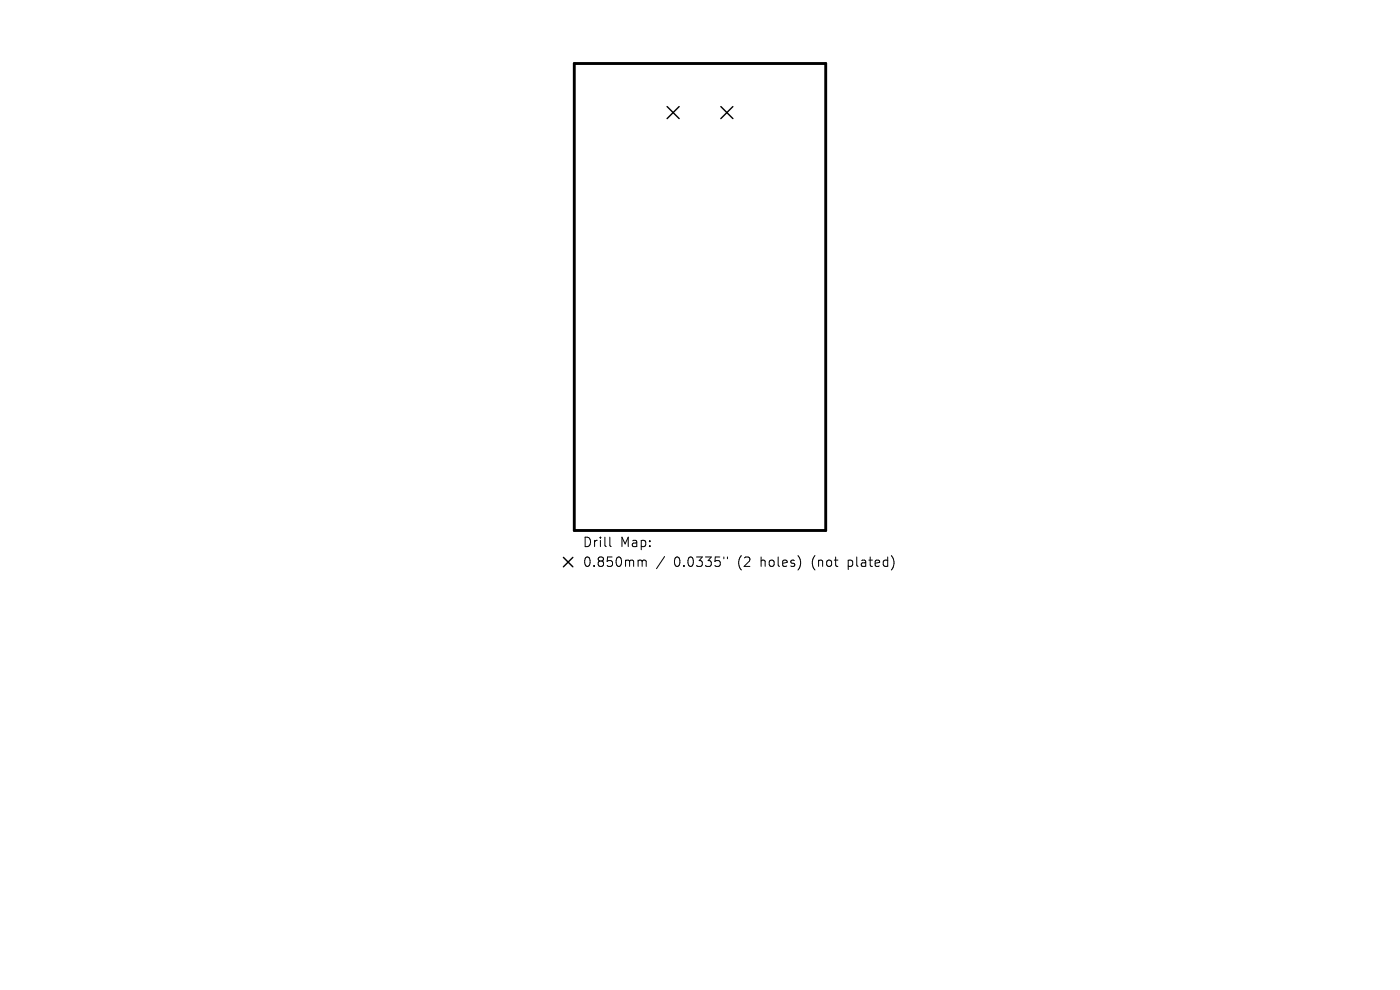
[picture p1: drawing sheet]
<svg xmlns="http://www.w3.org/2000/svg" width="297mm" height="210mm" viewBox="0 0 297 210" stroke-linecap="round" stroke-linejoin="round" font-family="sans-serif">
<defs><g id="words">
<g font-size="2.8">
<text x="123.5" y="116.3">Drill</text>
<text x="131.5" y="116.3">Map:</text>
<text x="123.5" y="120.5">0.850mm</text>
<text x="143" y="120.5">0.0335&quot;</text>
<text x="156.7" y="120.5">(2</text>
<text x="161.7" y="120.5">holes)</text>
<text x="172.7" y="120.5">(not</text>
<text x="180.5" y="120.5">plated)</text>
</g>
</g></defs>
<path d="M121.8 13.5h53.4v99h-53.4z" fill="none" stroke="#000" stroke-width=".61"/>
<path d="M141.5 22.6l2.6 2.6M144.1 22.6l-2.6 2.6M152.9 22.6l2.6 2.6M155.5 22.6l-2.6 2.6M119.5 118.2l2 2M121.5 118.2l-2 2" fill="none" stroke="#000" stroke-width=".3"/>
<path d="M129.4 114v1.7l.3 .3M135.7 118.8h.2l.3 .3M136.2 119.1l.3-.3 .5 .1 .1 1.3M136.2 119.1v1.1M141 118.1l-1.7 2.5M153.6 118.2v.3M154.3 118.2v.3" fill="none" stroke="#000" stroke-width=".21"/>
<use href="#words"/>
</svg>
